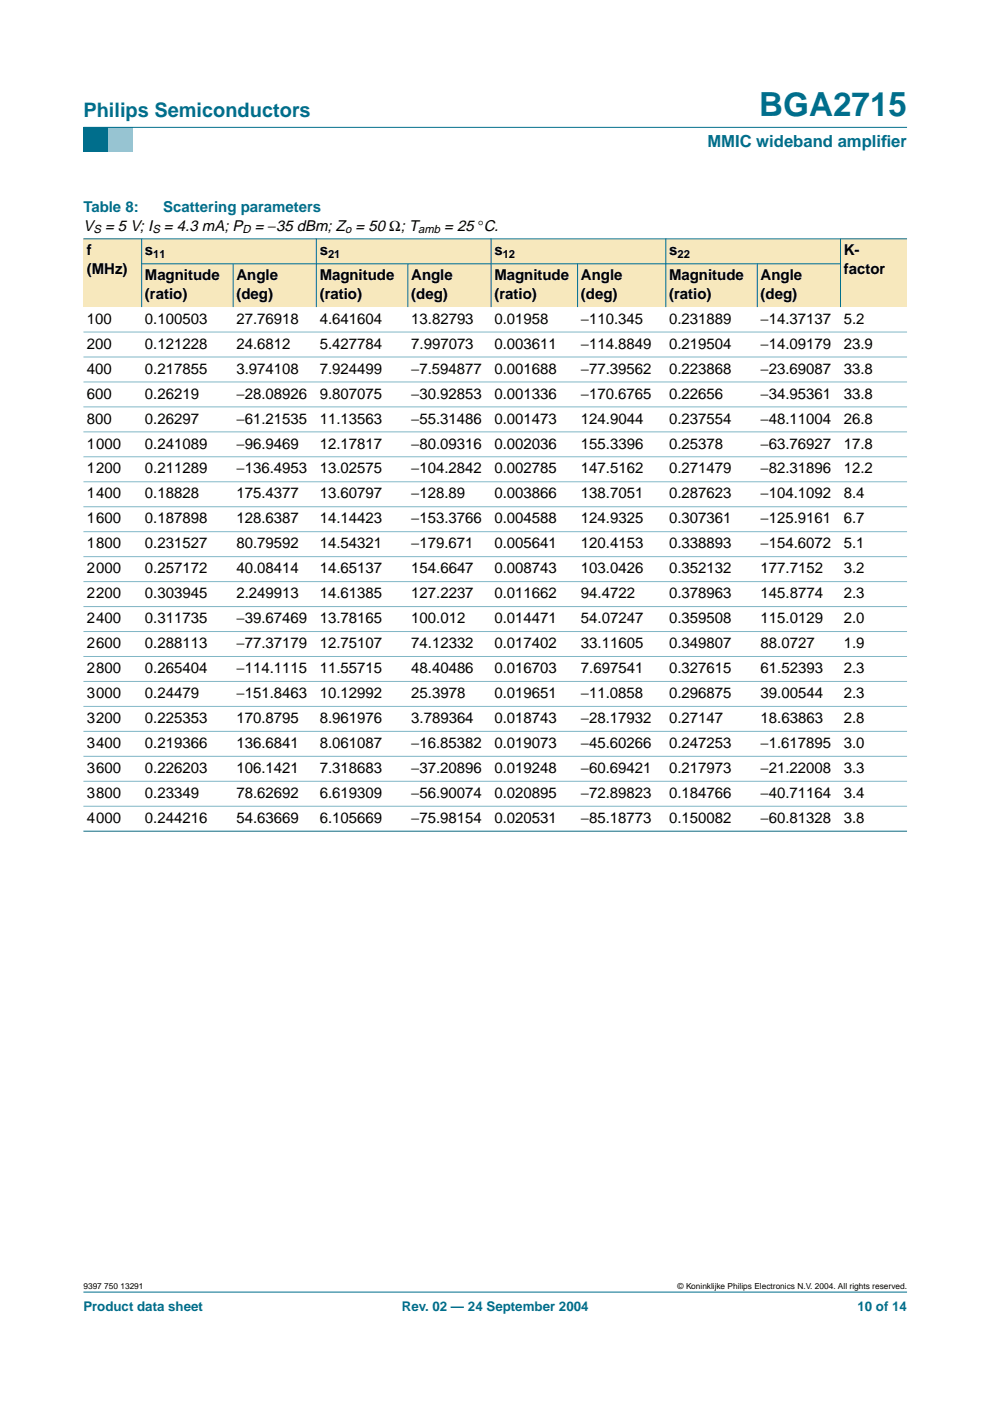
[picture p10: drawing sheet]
<svg xmlns="http://www.w3.org/2000/svg" width="210mm" height="297mm" viewBox="0 0 210 297" stroke-linecap="round" stroke-linejoin="round" font-family="sans-serif">
<defs><g id="words">
<text font-size="7.1" fill="#006e8c" x="160.9" y="24.7">BGA2715</text>
<text font-size="4.2" fill="#006e8c" x="17.7" y="24.9">Philips Semiconductors</text>
<g font-size="3.5" fill="#006e8c">
<text x="150" y="31.1">MMIC wideband amplif</text>
<text x="186.8" y="31.1">ier</text>
</g>
<g font-size="3.2" fill="#006e8c">
<text x="17.7" y="45">Table 8:</text>
<text x="34.6" y="45">Scattering parameters</text>
</g>
<g font-size="3.2">
<text x="17.7" y="48.9">V</text>
<text x="22.3" y="48.9">= 5 V; I</text>
<text x="34.8" y="48.9">= 4.3 mA; P</text>
<text x="54" y="48.9">= −35 dBm; Z = 50 Ω; T</text>
<text x="94.2" y="48.9">= 25 °C.</text>
<text x="18.4" y="54.2">f</text>
<text x="18.4" y="58">(MHz)</text>
<text x="30.7" y="54.2">s</text>
<text x="30.7" y="59.5">Magnitude</text>
<text x="50.1" y="59.5">Angle</text>
<text x="67.8" y="54.2">s</text>
<text x="67.8" y="59.5">Magnitude</text>
<text x="87.2" y="59.5">Angle</text>
<text x="104.8" y="54.2">s</text>
<text x="104.8" y="59.5">Magnitude</text>
<text x="123.2" y="59.5">Angle</text>
<text x="141.9" y="54.2">s</text>
<text x="141.9" y="59.5">Magnitude</text>
<text x="161.3" y="59.5">Angle</text>
<text x="178.9" y="54.2">K-</text>
<text x="178.9" y="58">factor</text>
<text x="30.7" y="63.3">(ratio)</text>
<text x="50.1" y="63.3">(deg)</text>
<text x="67.8" y="63.3">(ratio)</text>
<text x="87.2" y="63.3">(deg)</text>
<text x="104.8" y="63.3">(ratio)</text>
<text x="123.2" y="63.3">(deg)</text>
<text x="141.9" y="63.3">(ratio)</text>
<text x="161.3" y="63.3">(deg)</text>
<text x="18.4" y="68.6">100</text>
<text x="30.7" y="68.6">0.100503</text>
<text x="50.1" y="68.6">27.76918</text>
<text x="67.8" y="68.6">4.641604</text>
<text x="87.2" y="68.6">13.82793</text>
<text x="104.8" y="68.6">0.01958</text>
<text x="123.2" y="68.6">−110.345</text>
<text x="141.9" y="68.6">0.231889</text>
<text x="161.3" y="68.6">−14.37137</text>
<text x="178.9" y="68.6">5.2</text>
<text x="18.4" y="73.9">200</text>
<text x="30.7" y="73.9">0.121228</text>
<text x="50.1" y="73.9">24.6812</text>
<text x="67.8" y="73.9">5.427784</text>
<text x="87.2" y="73.9">7.997073</text>
<text x="104.8" y="73.9">0.003611</text>
<text x="123.2" y="73.9">−114.8849</text>
<text x="141.9" y="73.9">0.219504</text>
<text x="161.3" y="73.9">−14.09179</text>
<text x="178.9" y="73.9">23.9</text>
<text x="18.4" y="79.2">400</text>
<text x="30.7" y="79.2">0.217855</text>
<text x="50.1" y="79.2">3.974108</text>
<text x="67.8" y="79.2">7.924499</text>
<text x="87.2" y="79.2">−7.594877</text>
<text x="104.8" y="79.2">0.001688</text>
<text x="123.2" y="79.2">−77.39562</text>
<text x="141.9" y="79.2">0.223868</text>
<text x="161.3" y="79.2">−23.69087</text>
<text x="178.9" y="79.2">33.8</text>
<text x="18.4" y="84.5">600</text>
<text x="18.4" y="89.8">800</text>
<text x="30.7" y="84.5">0.26219</text>
<text x="30.7" y="89.8">0.26297</text>
<text x="50.1" y="84.5">−28.08926</text>
<text x="50.1" y="89.8">−61.21535</text>
<text x="67.8" y="84.5">9.807075</text>
<text x="67.8" y="89.8">11.13563</text>
<text x="87.2" y="84.5">−30.92853</text>
<text x="87.2" y="89.8">−55.31486</text>
<text x="104.8" y="84.5">0.001336</text>
<text x="104.8" y="89.8">0.001473</text>
<text x="123.2" y="84.5">−170.6765</text>
<text x="123.2" y="89.8">124.9044</text>
<text x="141.9" y="84.5">0.22656</text>
<text x="141.9" y="89.8">0.237554</text>
<text x="161.3" y="84.5">−34.95361</text>
<text x="161.3" y="89.8">−48.11004</text>
<text x="178.9" y="84.5">33.8</text>
<text x="178.9" y="89.8">26.8</text>
<text x="18.4" y="95.1">1000</text>
<text x="30.7" y="95.1">0.241089</text>
<text x="50.1" y="95.1">−96.9469</text>
<text x="67.8" y="95.1">12.17817</text>
<text x="87.2" y="95.1">−80.09316</text>
<text x="104.8" y="95.1">0.002036</text>
<text x="123.2" y="95.1">155.3396</text>
<text x="141.9" y="95.1">0.25378</text>
<text x="161.3" y="95.1">−63.76927</text>
<text x="178.9" y="95.1">17.8</text>
<text x="18.4" y="100.4">1200</text>
<text x="30.7" y="100.4">0.211289</text>
<text x="50.1" y="100.4">−136.4953</text>
<text x="67.8" y="100.4">13.02575</text>
<text x="87.2" y="100.4">−104.2842</text>
<text x="104.8" y="100.4">0.002785</text>
<text x="123.2" y="100.4">147.5162</text>
<text x="141.9" y="100.4">0.271479</text>
<text x="161.3" y="100.4">−82.31896</text>
<text x="178.9" y="100.4">12.2</text>
<text x="18.4" y="105.7">1400</text>
<text x="30.7" y="105.7">0.18828</text>
<text x="50.1" y="105.7">175.4377</text>
<text x="67.8" y="105.7">13.60797</text>
<text x="87.2" y="105.7">−128.89</text>
<text x="104.8" y="105.7">0.003866</text>
<text x="123.2" y="105.7">138.7051</text>
<text x="141.9" y="105.7">0.287623</text>
<text x="161.3" y="105.7">−104.1092</text>
<text x="178.9" y="105.7">8.4</text>
<text x="18.4" y="111">1600</text>
<text x="30.7" y="111">0.187898</text>
<text x="50.1" y="111">128.6387</text>
<text x="67.8" y="111">14.14423</text>
<text x="87.2" y="111">−153.3766</text>
<text x="104.8" y="111">0.004588</text>
<text x="123.2" y="111">124.9325</text>
<text x="141.9" y="111">0.307361</text>
<text x="161.3" y="111">−125.9161</text>
<text x="178.9" y="111">6.7</text>
<text x="18.4" y="116.3">1800</text>
<text x="30.7" y="116.3">0.231527</text>
<text x="50.1" y="116.3">80.79592</text>
<text x="67.8" y="116.3">14.54321</text>
<text x="87.2" y="116.3">−179.671</text>
<text x="104.8" y="116.3">0.005641</text>
<text x="123.2" y="116.3">120.4153</text>
<text x="141.9" y="116.3">0.338893</text>
<text x="161.3" y="116.3">−154.6072</text>
<text x="178.9" y="116.3">5.1</text>
<text x="18.4" y="121.6">2000</text>
<text x="30.7" y="121.6">0.257172</text>
<text x="50.1" y="121.6">40.08414</text>
<text x="67.8" y="121.6">14.65137</text>
<text x="87.2" y="121.6">154.6647</text>
<text x="104.8" y="121.6">0.008743</text>
<text x="123.2" y="121.6">103.0426</text>
<text x="141.9" y="121.6">0.352132</text>
<text x="161.3" y="121.6">177.7152</text>
<text x="178.9" y="121.6">3.2</text>
<text x="18.4" y="126.8">2200</text>
<text x="30.7" y="126.8">0.303945</text>
<text x="50.1" y="126.8">2.249913</text>
<text x="67.8" y="126.8">14.61385</text>
<text x="87.2" y="126.8">127.2237</text>
<text x="104.8" y="126.8">0.011662</text>
<text x="123.2" y="126.8">94.4722</text>
<text x="141.9" y="126.8">0.378963</text>
<text x="161.3" y="126.8">145.8774</text>
<text x="178.9" y="126.8">2.3</text>
<text x="18.4" y="132.1">2400</text>
<text x="18.4" y="137.4">2600</text>
<text x="30.7" y="132.1">0.311735</text>
<text x="30.7" y="137.4">0.288113</text>
<text x="50.1" y="132.1">−39.67469</text>
<text x="50.1" y="137.4">−77.37179</text>
<text x="67.8" y="132.1">13.78165</text>
<text x="67.8" y="137.4">12.75107</text>
<text x="87.2" y="132.1">100.012</text>
<text x="87.2" y="137.4">74.12332</text>
<text x="104.8" y="132.1">0.014471</text>
<text x="104.8" y="137.4">0.017402</text>
<text x="123.2" y="132.1">54.07247</text>
<text x="123.2" y="137.4">33.11605</text>
<text x="141.9" y="132.1">0.359508</text>
<text x="141.9" y="137.4">0.349807</text>
<text x="161.3" y="132.1">115.0129</text>
<text x="161.3" y="137.4">88.0727</text>
<text x="178.9" y="132.1">2.0</text>
<text x="178.9" y="137.4">1.9</text>
<text x="18.4" y="142.7">2800</text>
<text x="30.7" y="142.7">0.265404</text>
<text x="50.1" y="142.7">−114.1115</text>
<text x="67.8" y="142.7">11.55715</text>
<text x="87.2" y="142.7">48.40486</text>
<text x="104.8" y="142.7">0.016703</text>
<text x="123.2" y="142.7">7.697541</text>
<text x="141.9" y="142.7">0.327615</text>
<text x="161.3" y="142.7">61.52393</text>
<text x="178.9" y="142.7">2.3</text>
<text x="18.4" y="148">3000</text>
<text x="30.7" y="148">0.24479</text>
<text x="50.1" y="148">−151.8463</text>
<text x="67.8" y="148">10.12992</text>
<text x="87.2" y="148">25.3978</text>
<text x="104.8" y="148">0.019651</text>
<text x="123.2" y="148">−11.0858</text>
<text x="141.9" y="148">0.296875</text>
<text x="161.3" y="148">39.00544</text>
<text x="178.9" y="148">2.3</text>
<text x="18.4" y="153.3">3200</text>
<text x="30.7" y="153.3">0.225353</text>
<text x="50.1" y="153.3">170.8795</text>
<text x="67.8" y="153.3">8.961976</text>
<text x="87.2" y="153.3">3.789364</text>
<text x="104.8" y="153.3">0.018743</text>
<text x="123.2" y="153.3">−28.17932</text>
<text x="141.9" y="153.3">0.27147</text>
<text x="161.3" y="153.3">18.63863</text>
<text x="178.9" y="153.3">2.8</text>
<text x="18.4" y="158.6">3400</text>
<text x="30.7" y="158.6">0.219366</text>
<text x="50.1" y="158.6">136.6841</text>
<text x="67.8" y="158.6">8.061087</text>
<text x="87.2" y="158.6">−16.85382</text>
<text x="104.8" y="158.6">0.019073</text>
<text x="123.2" y="158.6">−45.60266</text>
<text x="141.9" y="158.6">0.247253</text>
<text x="161.3" y="158.6">−1.617895</text>
<text x="178.9" y="158.6">3.0</text>
<text x="18.4" y="163.9">3600</text>
<text x="30.7" y="163.9">0.226203</text>
<text x="50.1" y="163.9">106.1421</text>
<text x="67.8" y="163.9">7.318683</text>
<text x="87.2" y="163.9">−37.20896</text>
<text x="104.8" y="163.9">0.019248</text>
<text x="123.2" y="163.9">−60.69421</text>
<text x="141.9" y="163.9">0.217973</text>
<text x="161.3" y="163.9">−21.22008</text>
<text x="178.9" y="163.9">3.3</text>
<text x="18.4" y="169.2">3800</text>
<text x="30.7" y="169.2">0.23349</text>
<text x="50.1" y="169.2">78.62692</text>
<text x="67.8" y="169.2">6.619309</text>
<text x="87.2" y="169.2">−56.90074</text>
<text x="104.8" y="169.2">0.020895</text>
<text x="123.2" y="169.2">−72.89823</text>
<text x="141.9" y="169.2">0.184766</text>
<text x="161.3" y="169.2">−40.71164</text>
<text x="178.9" y="169.2">3.4</text>
<text x="18.4" y="174.5">4000</text>
<text x="30.7" y="174.5">0.244216</text>
<text x="50.1" y="174.5">54.63669</text>
<text x="67.8" y="174.5">6.105669</text>
<text x="87.2" y="174.5">−75.98154</text>
<text x="104.8" y="174.5">0.020531</text>
<text x="123.2" y="174.5">−85.18773</text>
<text x="141.9" y="174.5">0.150082</text>
<text x="161.3" y="174.5">−60.81328</text>
<text x="178.9" y="174.5">3.8</text>
</g>
<g font-size="2.8" fill="#006e8c">
<text x="17.7" y="278">Product data sheet</text>
<text x="85.2" y="278">Rev. 02 — 24 September 2004</text>
<text x="181.8" y="278">10 of 14</text>
</g>
<g font-size="2.4">
<text x="19.8" y="49.4">S</text>
<text x="32.3" y="49.4">S</text>
<text x="51.4" y="49.4">D</text>
<text x="73.2" y="49.4">o</text>
<text x="88.7" y="49.4">amb</text>
<text x="32.5" y="54.7">11</text>
<text x="69.5" y="54.7">21</text>
<text x="106.6" y="54.7">12</text>
<text x="143.6" y="54.7">22</text>
</g>
<g font-size="1.8">
<text x="17.7" y="273.4">9397 750 13291</text>
<text x="143.7" y="273.4">© Koninklijke Philips Electronics N.V. 2004. All rights reserved.</text>
</g>
</g></defs>
<path d="M17.7 273.9h174.6z" fill="#006e8c" stroke="#006e8c" stroke-width=".21"/>
<path d="M17.7 27h5.3v5.3h-5.3z" fill-rule="evenodd" fill="#006e8c"/>
<path d="M23 27h5.3v5.3h-5.3z" fill-rule="evenodd" fill="#96c4d6"/>
<path d="M17.7 27h174.6z" fill="#006e8c" stroke="#006e8c" stroke-width=".21"/>
<g fill="#f7e8bd">
<path d="M17.7 50.6h12.3v14.5h-12.3z" fill-rule="evenodd"/>
<path d="M30 50.6h37.1v5.3h-37.1z" fill-rule="evenodd"/>
<path d="M67.1 50.6h37v5.3h-37z" fill-rule="evenodd"/>
<path d="M104.1 50.6h37.1v5.3h-37.1z" fill-rule="evenodd"/>
<path d="M141.2 50.6h37v5.3h-37z" fill-rule="evenodd"/>
<path d="M178.2 50.6h14.1v14.5h-14.1z" fill-rule="evenodd"/>
<path d="M30 55.9h19.4v9.2h-19.4z" fill-rule="evenodd"/>
<path d="M49.4 55.9h17.7v9.2h-17.7z" fill-rule="evenodd"/>
<path d="M67.1 55.9h19.4v9.2h-19.4z" fill-rule="evenodd"/>
<path d="M86.5 55.9h17.6v9.2h-17.6z" fill-rule="evenodd"/>
<path d="M104.1 55.9h18.4v9.2h-18.4z" fill-rule="evenodd"/>
<path d="M122.5 55.9h18.7v9.2h-18.7z" fill-rule="evenodd"/>
<path d="M141.2 55.9h19.4v9.2h-19.4z" fill-rule="evenodd"/>
<path d="M160.6 55.9h17.6v9.2h-17.6z" fill-rule="evenodd"/>
</g>
<g fill="#006e8c" stroke="#006e8c" stroke-width=".21">
<path d="M30 50.6v14.5z"/>
<path d="M49.4 55.9v9.2z"/>
<path d="M67.1 50.6v14.5z"/>
<path d="M86.5 55.9v9.2z"/>
<path d="M104.1 50.6v14.5z"/>
<path d="M122.5 55.9v9.2z"/>
<path d="M141.2 50.6v14.5z"/>
<path d="M160.6 55.9v9.2z"/>
<path d="M178.2 50.6v14.5z"/>
<path d="M17.7 50.6h174.6z"/>
<path d="M30 55.9h148.2z"/>
<path d="M17.7 176.2h174.6z"/>
</g>
<g fill="#80b6c6" stroke="#80b6c6" stroke-width=".21">
<path d="M17.7 70.4h174.6z"/>
<path d="M17.7 75.7h174.6z"/>
<path d="M17.7 81h174.6z"/>
<path d="M17.7 86.3h174.6z"/>
<path d="M17.7 91.6h174.6z"/>
<path d="M17.7 96.9h174.6z"/>
<path d="M17.7 102.1h174.6z"/>
<path d="M17.7 107.4h174.6z"/>
<path d="M17.7 112.7h174.6z"/>
<path d="M17.7 118h174.6z"/>
<path d="M17.7 123.3h174.6z"/>
<path d="M17.7 128.6h174.6z"/>
<path d="M17.7 133.9h174.6z"/>
<path d="M17.7 139.2h174.6z"/>
<path d="M17.7 144.5h174.6z"/>
<path d="M17.7 149.8h174.6z"/>
<path d="M17.7 155.1h174.6z"/>
<path d="M17.7 160.4h174.6z"/>
<path d="M17.7 165.6h174.6z"/>
<path d="M17.7 170.9h174.6z"/>
</g>
<use href="#words"/>
</svg>
